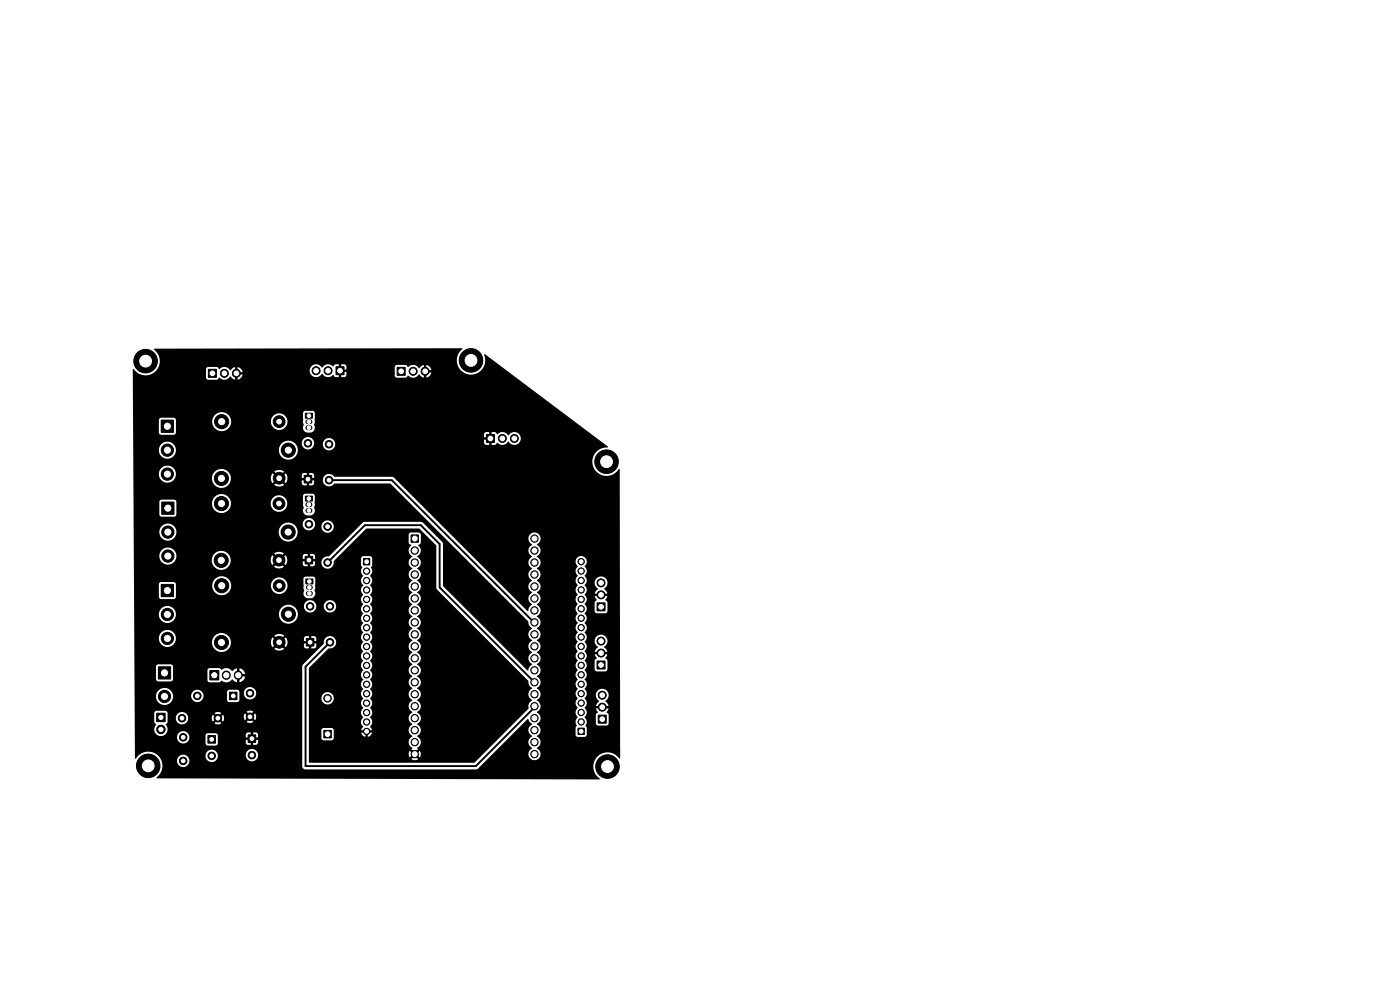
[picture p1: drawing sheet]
<svg xmlns="http://www.w3.org/2000/svg" width="297mm" height="210mm" viewBox="0 0 297 210" stroke-linecap="round" stroke-linejoin="round" font-family="sans-serif">
<g fill="#000" stroke="#000" stroke-width=".21">
<path d="M71.3 77.8h1.7v1.7h-1.7zM84.3 77.9h1.7v1.7h-1.7zM34.2 89.1h2.6v2.6h-2.6zM44.2 78.3h1.7v1.7h-1.7zM64.8 87.7h1.5v1h-1.5zM103.2 92.2h1.7v1.7h-1.7zM34.3 106.5h2.6v2.6h-2.6zM64.8 105.2h1.5v1.1h-1.5zM64.5 100.9h1.6v1.6h-1.6zM64.7 118h1.6v1.6h-1.6zM77.1 118.5h1.3v1.3h-1.3zM87.2 113.5h1.6v1.5h-1.6z"/>
<path d="M34.2 124h2.6v2.6h-2.6zM64.9 122.8h1.5v1.1h-1.5zM65 135.4h1.6v1.6h-1.6zM126.7 127.9h1.7v1.7h-1.7zM33.2 151.3h1.8v1.8h-1.8zM33.6 141.4h2.6v2.6h-2.6zM44.1 156h1.6v1.6h-1.6zM44.5 142.2h1.9v2h-1.9zM48.7 146.8h1.6v1.6h-1.6zM52.6 155.9h1.6v1.6h-1.6zM68.7 154.9h1.6v1.6h-1.6zM122.6 154.5h1.4v1.3h-1.4z"/>
<path d="M126.7 140.2h1.7v1.7h-1.7zM126.9 151.7h1.7v1.7h-1.7z"/>
<circle cx="30.9" cy="76.6" r="2.5"/>
<circle cx="30.9" cy="76.6" r="1.45"/>
<circle cx="47.6" cy="79.2" r=".85"/>
<circle cx="50.1" cy="79.2" r=".85"/>
<circle cx="67.1" cy="78.6" r=".85"/>
<circle cx="69.6" cy="78.6" r=".85"/>
<circle cx="87.6" cy="78.8" r=".85"/>
<circle cx="90.2" cy="78.8" r=".85"/>
<circle cx="99.9" cy="76.5" r="2.5"/>
<circle cx="99.9" cy="76.5" r="1.45"/>
<circle cx="35.5" cy="95.5" r="1.3"/>
<circle cx="47" cy="89.4" r="1.5"/>
<circle cx="59.2" cy="89.4" r="1.25"/>
<circle cx="61.2" cy="95.5" r="1.5"/>
<circle cx="65.3" cy="94" r=".8"/>
<circle cx="69.8" cy="94.2" r=".8"/>
<circle cx="106.6" cy="93" r=".85"/>
<circle cx="109.1" cy="93" r=".85"/>
<circle cx="128.7" cy="97.9" r="2.5"/>
<circle cx="128.7" cy="97.9" r="1.45"/>
<circle cx="35.5" cy="100.6" r="1.3"/>
<circle cx="35.6" cy="118" r="1.3"/>
<circle cx="35.6" cy="112.9" r="1.3"/>
<circle cx="46.9" cy="118.9" r="1.5"/>
<circle cx="47" cy="101.5" r="1.5"/>
<circle cx="47" cy="106.8" r="1.5"/>
<circle cx="59.2" cy="118.8" r="1.25"/>
<circle cx="59.2" cy="106.8" r="1.25"/>
<circle cx="59.2" cy="101.4" r="1.25"/>
<circle cx="61.1" cy="112.9" r="1.5"/>
<circle cx="65.5" cy="111.2" r=".8"/>
<circle cx="69.5" cy="119.3" r=".8"/>
<circle cx="69.5" cy="111.7" r=".8"/>
<circle cx="69.8" cy="101.9" r=".8"/>
<circle cx="88" cy="116.8" r=".78"/>
<circle cx="88" cy="119.3" r=".78"/>
<circle cx="113.4" cy="116.8" r=".78"/>
<circle cx="113.4" cy="119.3" r=".78"/>
<circle cx="113.4" cy="114.2" r=".78"/>
<circle cx="123.3" cy="119.1" r=".67"/>
<circle cx="35.5" cy="135.4" r="1.3"/>
<circle cx="35.5" cy="130.4" r="1.3"/>
<circle cx="47" cy="136.3" r="1.5"/>
<circle cx="47" cy="124.2" r="1.5"/>
<circle cx="59.2" cy="136.2" r="1.25"/>
<circle cx="59.2" cy="124.2" r="1.25"/>
<circle cx="61.2" cy="130.3" r="1.5"/>
<circle cx="65.8" cy="128.6" r=".8"/>
<circle cx="70" cy="128.6" r=".8"/>
<circle cx="70" cy="136.2" r=".8"/>
<circle cx="77.8" cy="121.2" r=".67"/>
<circle cx="77.8" cy="123.2" r=".67"/>
<circle cx="77.8" cy="125.2" r=".67"/>
<circle cx="77.8" cy="139.2" r=".67"/>
<circle cx="77.8" cy="129.2" r=".67"/>
<circle cx="77.8" cy="131.2" r=".67"/>
<circle cx="77.8" cy="133.2" r=".67"/>
<circle cx="77.8" cy="137.2" r=".67"/>
<circle cx="77.8" cy="127.2" r=".67"/>
<circle cx="77.8" cy="135.2" r=".67"/>
<circle cx="88" cy="137.1" r=".78"/>
<circle cx="88" cy="129.5" r=".78"/>
<circle cx="88" cy="134.6" r=".78"/>
<circle cx="88" cy="139.6" r=".78"/>
<circle cx="88" cy="132" r=".78"/>
<circle cx="88" cy="126.9" r=".78"/>
<circle cx="88" cy="124.4" r=".78"/>
<circle cx="88" cy="121.9" r=".78"/>
<circle cx="113.4" cy="137.1" r=".78"/>
<circle cx="113.4" cy="134.6" r=".78"/>
<circle cx="113.4" cy="139.6" r=".78"/>
<circle cx="113.4" cy="129.5" r=".78"/>
<circle cx="113.4" cy="132" r=".78"/>
<circle cx="113.4" cy="126.9" r=".78"/>
<circle cx="113.4" cy="124.4" r=".78"/>
<circle cx="113.4" cy="121.9" r=".78"/>
<circle cx="123.3" cy="123.1" r=".67"/>
<circle cx="123.3" cy="125.1" r=".67"/>
<circle cx="123.3" cy="121.1" r=".67"/>
<circle cx="123.3" cy="127.1" r=".67"/>
<circle cx="123.3" cy="133.1" r=".67"/>
<circle cx="123.3" cy="131.1" r=".67"/>
<circle cx="123.3" cy="135.1" r=".67"/>
<circle cx="123.3" cy="139.1" r=".67"/>
<circle cx="123.3" cy="129.1" r=".67"/>
<circle cx="123.3" cy="137.1" r=".67"/>
<circle cx="127.5" cy="138.5" r=".85"/>
<circle cx="127.5" cy="136" r=".85"/>
<circle cx="127.5" cy="126.2" r=".85"/>
<circle cx="127.5" cy="123.6" r=".85"/>
<circle cx="34.1" cy="154.7" r=".9"/>
<circle cx="34.9" cy="147.7" r="1.3"/>
<circle cx="38.6" cy="152.3" r=".8"/>
<circle cx="38.9" cy="156.4" r=".8"/>
<circle cx="41.9" cy="147.6" r=".8"/>
<circle cx="46.2" cy="152.3" r=".8"/>
<circle cx="53" cy="147.1" r=".8"/>
<circle cx="53" cy="152.1" r=".8"/>
<circle cx="69.5" cy="148.1" r=".8"/>
<circle cx="77.8" cy="141.2" r=".67"/>
<circle cx="77.8" cy="151.2" r=".67"/>
<circle cx="77.8" cy="153.2" r=".67"/>
<circle cx="77.8" cy="143.2" r=".67"/>
<circle cx="77.8" cy="147.2" r=".67"/>
<circle cx="77.8" cy="149.2" r=".67"/>
<circle cx="77.8" cy="145.2" r=".67"/>
<circle cx="77.8" cy="155.2" r=".67"/>
<circle cx="88" cy="149.8" r=".78"/>
<circle cx="88" cy="152.3" r=".78"/>
<circle cx="88" cy="157.4" r=".78"/>
<circle cx="88" cy="160" r=".78"/>
<circle cx="88" cy="154.9" r=".78"/>
<circle cx="88" cy="144.7" r=".78"/>
<circle cx="88" cy="142.2" r=".78"/>
<circle cx="88" cy="147.3" r=".78"/>
<circle cx="113.4" cy="152.3" r=".78"/>
<circle cx="113.4" cy="160" r=".78"/>
<circle cx="113.4" cy="149.8" r=".78"/>
<circle cx="113.4" cy="144.7" r=".78"/>
<circle cx="113.4" cy="154.9" r=".78"/>
<circle cx="113.4" cy="157.4" r=".78"/>
<circle cx="113.4" cy="142.2" r=".78"/>
<circle cx="113.4" cy="147.3" r=".78"/>
<circle cx="123.3" cy="141.1" r=".67"/>
<circle cx="123.3" cy="143.1" r=".67"/>
<circle cx="123.3" cy="153.1" r=".67"/>
<circle cx="123.3" cy="145.1" r=".67"/>
<circle cx="123.3" cy="151.1" r=".67"/>
<circle cx="123.3" cy="149.1" r=".67"/>
<circle cx="123.3" cy="147.1" r=".67"/>
<circle cx="127.8" cy="150" r=".85"/>
<circle cx="127.8" cy="147.5" r=".85"/>
<circle cx="31.4" cy="162.5" r="2.5"/>
<circle cx="31.4" cy="162.5" r="1.45"/>
<circle cx="38.9" cy="161.4" r=".8"/>
<circle cx="44.9" cy="160.3" r=".8"/>
<circle cx="53.4" cy="160.2" r=".8"/>
<circle cx="128.9" cy="162.6" r="2.5"/>
<circle cx="128.9" cy="162.6" r="1.45"/>
</g>
<path d="M48 143.2v.1M50.5 143.2v.1" fill="none" stroke="#000" stroke-width="1.9"/>
<path d="M65.3 89.5h.5M65.3 90.7h.5M65.3 107h.5M65.3 108.3h.5M65.4 124.6h.5M65.4 125.9h.5" fill="none" stroke="#000" stroke-width="1.1"/>
<path d="M69.5 119.3l7.9-7.9h11.9l4 4v9.2l20.1 20.1M69.8 101.9h13.3l30.3 30.1M70 136.2l-5.2 5.2v21.1h36.1l12.5-12.4v-.3" fill="none" stroke="#000" stroke-width=".4"/>
<path d="M28.2 78.3a3.6 3.6 0 0 0 3.9 1.1 3.1 3.1 0 0 0 .5-5.3l.2-.1 65.2-.1 .1 .1-.7 .8a3 3 0 0 0 2.4 4.7 3 3 0 0 0 2.9-4.3l.2-.1 26.1 19.7-.1 .1-1.4 .3-1.1 .8a3 3 0 0 0 .6 4.4 3 3 0 0 0 4.3-.9l.2 .1 .1 61.2-.2 .1a3.1 3.1 0 0 0-3.4-1.2l-1.2 .7-.6 .9a3 3 0 0 0 .9 3.7l.1 .2v.1l-94-.2a3.5 3.5 0 0 0 1.1-3.7h3.2a1.31 1.31 0 0 0 2 1.2 1.31 1.31 0 0 0 .1-2.3h4a1.31 1.31 0 0 0 1.4 1.4 1.31 1.31 0 0 0 1.2-1.5h5.9a1.31 1.31 0 0 0 1.9 1.2 1.31 1.31 0 0 0 .2-2.3 1.31 1.31 0 0 0-2.1 .9v.2l-5.9-.1a1.31 1.31 0 0 0-1.4-1.1 1.31 1.31 0 0 0-1.2 1.3h-4a1.3 1.3 0 0 0-1.4 0l-.5 .4-.2 .7h-3.2l-.2-.3a3.1 3.1 0 0 0-5.3-.1l-.2-.1v-4.5h8.9a1.31 1.31 0 0 0 1.6 1.3h4.5l.4 .4 1.8 .1a.52 .52 0 0 0 .4-.7h5.9l.4 .5h1.8l.4-.3v-.8h-1v1.1h-.5v-1.1h-1.1v.6h-5.9v-1.1h8.5v-.6l-.2-.4h-.8v1h-.5v-1h-.6l-.4 .3-.1 .7h-5.9v-.5l-.2-.3-2-.1-.4 .4v1.8h-4.5l.2-.1a1.31 1.31 0 0 0 .3-2.3 1.31 1.31 0 0 0-2.1 1.1h-8.9v-1.7h4.1a1.44 1.44 0 0 0 2 1.3 1.44 1.44 0 0 0 .4-2.3l.4-.5v-.9l1.8 .1a1.31 1.31 0 0 0 2 1h6.2a1.25 1.25 0 0 0 1.4 0l-.2-.3h5.6a1.27 1.27 0 0 0 1.5 0l-.8-.7-.7 .7h-5.6l-.5-.4-.7 .7h-6.2l.4-.4 .2-.6h5l.2 .7 .8-.8h.7l.7 .8 .2-.5v-.5h4.2l.2 .7 .8-.7h.7l.7 .7a1.23 1.23 0 0 0 0-1.5l-.7 .8h-.7l-.8-.8-.2 .8h-4.2l-.2-.5-.7 .7h-.7l-.8-.7-.2 .8h-5l-.2-.7-.4-.4h6.2l.7 .7 .7-.7a1.24 1.24 0 0 0-1.4 0h-6.2l-.9-.2-.8 .4-.3 .8h-1.8l-.1-1.3h16.9l.7 .7 .8-.7a1.24 1.24 0 0 0-1.5 0h-16.9l-.3-.2h-2l-.4 .4v2l.4 .5-.4 1h-4.1v-7h4.5v.3a1.81 1.81 0 0 0 2 1.5 1.81 1.81 0 0 0 1.6-1.9h3.8a1.31 1.31 0 0 0 .9 1.3 1.31 1.31 0 0 0 1.5-.4h5.3l.4 .4h1.8l.4-.4v-1.4h.9a1.31 1.31 0 0 0 1.9 1.1 1.31 1.31 0 0 0 .2-2.2 1.31 1.31 0 0 0-2.1 .8v.3h-.9l-.1-.5-.3-.3h-1.8l-.4 .4v1.8h-5.3a1.31 1.31 0 0 0-.6-2.1 1.31 1.31 0 0 0-1.8 1.2h-3.8v-.1a1.81 1.81 0 0 0-1.8-1.6 1.81 1.81 0 0 0-1.8 1.6v.2h-4.5l-.1-3.6h4.6l.1 .3 .4 .1h2.6l.4-.2h7.4l.2 .3 .3 .1h2l.4-.3a1.82 1.82 0 0 0 2.4-.3l.7 .5 .8 .1a1.43 1.43 0 0 0 1.2-1.2h-1.2v1.2h-.5v-1.7h1.7a1.43 1.43 0 0 0-1.2-1.2v1.2h-.5v-1.2l-1 .6-.5-.4-.7-.3-.5 .1-.6 .3-.5-.4h-2.1l-.4 .4v2.2h-7.4l.1-2.9h27.4v21.2l.2 .4 .4 .2h36.4l10.9-10.7 .9 1.1-.5 .5-.3 .5a1.27 1.27 0 0 0 .7 1.4l.1 .2-.6 .6-.2 .6 .2 .7 .6 .6-.6 .6-.2 .7a1.32 1.32 0 0 0 2.1 1 1.32 1.32 0 0 0-.3-2.3 1.43 1.43 0 0 0 0-2.5 1.43 1.43 0 0 0 0-2.6l.5-.5h7.7l.3 .8-.3 .5v1.5l.5 .4h1.4l.3-.1 .2-.3v-1.5a.53 .53 0 0 1-.1-.9h2l.1 .3 .4 .1h2l.2-.4v-1.8l-.4-.6 .4-.8h-2.7l.5 .8-.5 .5v1.9h-2v-.8l-.4-.5a1.39 1.39 0 0 0 0-2.1 1.33 1.33 0 0 0 0-2l.4-.6h2l.2 .6 .5 .6-.4 .5-.3 .6h2.7l-.7-1.1a1.37 1.37 0 0 0 .1-2.4 1.37 1.37 0 0 0-2.1 1.2h-2v-.8l-.4-.5a1.39 1.39 0 0 0 0-2.1 1.31 1.31 0 0 0 0-2l.1-.1h2l.4 .4h2.1l.3-.4v-1.8l-.5-.6 .4-.8h-2.6l.4 .8-.4 .5-.1 1.9-1.9-.1a1.32 1.32 0 0 0-.2-1.8 1.33 1.33 0 0 0 0-2 1.33 1.33 0 0 0 0-2l.1-.1h2l.2 .6 .6 .7-.5 .4-.2 .6h2.6l-.6-1.1a1.37 1.37 0 0 0 0-2.4 1.37 1.37 0 0 0-2.1 1.2l-1.9-.1a1.32 1.32 0 0 0-.2-1.8 1.33 1.33 0 0 0 0-2 1.33 1.33 0 0 0 0-2l.4-.5h1.7l.2 .3 .3 .2h1.8l.3-.2 .2-.3v-1.8l-.5-.6 .4-.8h-2.6l.4 .9-.4 .5-.1 1.8h-1.7a2 2 0 0 0-.3-1.6 1.65 1.65 0 0 0 0-2 1.3 1.3 0 0 0-.1-1.9l.4-.5h1.7a1.43 1.43 0 0 0 .7 1.3l-.6 1h2.6l-.2-.5-.4-.5a1.39 1.39 0 0 0 .1-2.4 1.39 1.39 0 0 0-2.2 1.1h-1.7l.1-.7-.5-.8a1.33 1.33 0 0 0 0-2 1.2 1.2 0 0 0 .2-1.8 1.2 1.2 0 0 0-1.8 0 1.2 1.2 0 0 0 .2 1.8l-.3 .4a1.34 1.34 0 0 0 .3 1.7l-.4 .5-.1 .4 .1 .5 .4 .5-.5 1 .1 .5 .4 .5-.2 .2a1.22 1.22 0 0 0 .2 1.8l-.5 1 .1 .5 .4 .5-.2 .2a1.22 1.22 0 0 0 .2 1.8l-.5 1 .1 .5 .4 .5-.2 .2a1.18 1.18 0 0 0-.1 1.5l.3 .3-.2 .2a1.19 1.19 0 0 0 0 1.6l.2 .3-.2 .1a1.19 1.19 0 0 0 0 1.6l.2 .3-.3 .3a1.19 1.19 0 0 0 .1 1.4l.2 .3-.4 .5-.1 .4 .5 1.1-.3 .3a1.22 1.22 0 0 0 .3 1.6l-.5 1 .1 .5 .4 .5-.5 1 .1 .5 .4 .5-.2 .2a1.19 1.19 0 0 0 0 1.6l.2 .3-.4 .5-.1 .4h-7.7a1.45 1.45 0 0 0-.5-2 1.43 1.43 0 0 0 0-2.6 1.43 1.43 0 0 0 0-2.5 1.43 1.43 0 0 0 0-2.5 1.43 1.43 0 0 0 0-2.6 1.43 1.43 0 0 0 0-2.5 1.43 1.43 0 0 0 0-2.6 1.43 1.43 0 0 0 0-2.5 1.43 1.43 0 0 0 0-2.5 1.43 1.43 0 0 0 0-2.6 1.42 1.42 0 0 0 .8-1.3 1.42 1.42 0 0 0-.8-1.2 1.43 1.43 0 0 0 0-2.6 1.42 1.42 0 0 0 .8-1.2 1.42 1.42 0 0 0-.8-1.3 1.43 1.43 0 0 0 0-2.5 1.42 1.42 0 0 0 .8-1.3 1.42 1.42 0 0 0-.8-1.3 1.33 1.33 0 0 0 .7-1.9 1.33 1.33 0 0 0-2-.4 1.33 1.33 0 0 0 0 2l.3 .3-.6 .6-.2 .9 .3 .6 .5 .5-.6 .6-.2 .6 .2 .7 .6 .6-.6 .6-.2 .7 .2 .6 .6 .6-.6 .7-.2 .6 .2 .7 .6 .6-.6 .6-.2 .6 .2 .7 .6 .6-.6 .6-.3 .9-28.5-28.5-12.6-.1a1.37 1.37 0 0 0-1.3-.5l-.6 .2-.4 .6a1.34 1.34 0 0 0 .7 1.7 1.34 1.34 0 0 0 1.7-.5h11.9l29.2 29.3a1.29 1.29 0 0 0 .7 1.3l.1 .2-.6 .5-.2 .7 .2 .6 .6 .6-.6 .7-.2 .6 .2 .7 .6 .6-.7 .8a1.29 1.29 0 0 0 .6 1.6l.1 .2-.6 .5-.2 .7h-.2l-17.9-17.8v-9.2l-4.4-4.4-12.4-.1-7.4 7.3-1 .2-.5 .7a1.34 1.34 0 0 0 1.2 1.8 1.34 1.34 0 0 0 1.3-1.7l6.9-6.9h11.3l3.6 3.6 .1 9.3 19.4 19.4 .2 1 .6 .6-.7 .8a1.29 1.29 0 0 0 .6 1.6l.1 .2-.7 .8-.1 .9-11.5 11.5h-34.9l-.2-.1v-.7h21.8a1.25 1.25 0 0 0 1.4 0l-.7-.7-.7 .7h-21.8v-1h21.2l.2 .7 .7-.7h.7l.8 .7a1.25 1.25 0 0 0 0-1.4l-.8 .7h-.7l-.7-.7-.2 .7h-21.2v-2.6h21.2l.2 .7 .4 .5a.18 .18 0 0 1 .2 .2 .18 .18 0 0 1-.2 .1l.7 .7 .7-.7-.2-.2a1.43 1.43 0 0 0 0-2.5 1.43 1.43 0 0 0 0-2.6 1.43 1.43 0 0 0 0-2.5 1.43 1.43 0 0 0 0-2.6 1.43 1.43 0 0 0 0-2.5 1.43 1.43 0 0 0 0-2.5 1.43 1.43 0 0 0 0-2.6 1.43 1.43 0 0 0 0-2.5 1.43 1.43 0 0 0 0-2.6 1.43 1.43 0 0 0 0-2.5 1.43 1.43 0 0 0 0-2.5 1.43 1.43 0 0 0 0-2.6 1.42 1.42 0 0 0 .8-1.3 1.42 1.42 0 0 0-.8-1.2 1.43 1.43 0 0 0 0-2.6 1.42 1.42 0 0 0 .8-1.2 1.42 1.42 0 0 0-.8-1.3 1.43 1.43 0 0 0 0-2.5 1.47 1.47 0 0 0 .2-2.5l.6-.5-.1-1.9-.4-.2h-1.8l-.3 .4v1.7l.6 .6-.5 .6-.1 .7 .3 .6 .5 .5-.6 .6-.2 .6 .2 .7 .6 .6-.6 .6-.2 .7 .2 .6 .6 .6-.6 .7-.2 .6 .2 .7 .6 .6-.6 .6-.2 .6 .2 .7 .6 .6-.6 .6-.2 .7 .2 .6 .6 .7-.7 .8a1.29 1.29 0 0 0 .6 1.6l.1 .2-.6 .5-.2 .7 .2 .6 .6 .6-.6 .7-.2 .6 .2 .7 .6 .6-.7 .8a1.29 1.29 0 0 0 .6 1.6l.1 .2-.6 .5-.2 .7 .2 .6 .6 .7-.6 .6-.2 .6 .2 .7 .6 .6-.7 .8a1.29 1.29 0 0 0 .6 1.6l.1 .2-.6 .6-.2 .6 .2 .7 .6 .6-.6 .6-.2 .6 .2 .7 .6 .6-.5 .5-.3 .5a1.27 1.27 0 0 0 .7 1.4l.1 .2-.6 .6-.2 .6h-21.2v-.8h2.7l.4 .4h1.9l.3-.4v-1.2h5.8l.5 .7 .4 .2h.5a1.11 1.11 0 0 0 .9-.9h-.9v.9h-.5v-.9h-6.7v-.6l-.3-.3-1.9-.1-.4 .4v1.8h-2.7v-3.4h11.1l.1 .4 .3 .5-.4 .8h2.3l-.4-.7a1.39 1.39 0 0 0 0-2.1 1.33 1.33 0 0 0 0-2 1.33 1.33 0 0 0 0-2 1.33 1.33 0 0 0 0-2 1.33 1.33 0 0 0 0-2 1.33 1.33 0 0 0 0-2 1.33 1.33 0 0 0 0-2 1.33 1.33 0 0 0 0-2 1.33 1.33 0 0 0 0-2 1.33 1.33 0 0 0 0-2 1.33 1.33 0 0 0 0-2 1.33 1.33 0 0 0 0-2 1.33 1.33 0 0 0 0-2 1.33 1.33 0 0 0 0-2 1.35 1.35 0 0 0 0-2 1.33 1.33 0 0 0 0-2 1.55 1.55 0 0 0 .2-1.8l.3-.4v-1.5l-.2-.3-.3-.1h-1.5l-.3 .1-.1 .3v1.5l.3 .5-.3 .8 .4 1-.3 .5-.1 .5 .4 1-.3 .5-.1 .5 .4 1-.3 .5-.1 .5 .4 1-.3 .5-.1 .5 .4 1-.3 .5-.1 .5 .4 1-.3 .5-.1 .5 .4 1-.3 .5-.1 .5 .4 1-.3 .5-.1 .5 .4 1-.3 .5-.1 .5 .4 1-.3 .5-.1 .5 .1 .4 .3 .5-.1 .3a1.18 1.18 0 0 0-.1 1.4l.2 .4-.3 .5a1.42 1.42 0 0 0 .3 1.5l-.3 .5-.1 .5 .1 .4 .3 .5-.4 1.1 .1 .4 .3 .5-.1 .3a1.18 1.18 0 0 0-.1 1.4l.2 .4-.3 .5-.1 .5h-11.1v-5.1h2.7a1.31 1.31 0 0 0 1.9 1.2 1.31 1.31 0 0 0 .2-2.2 1.31 1.31 0 0 0-2.1 .8v.2h-2.7v-6.3l4.2-4.2a1.34 1.34 0 0 0 1.6-1.2 1.34 1.34 0 0 0-1.4-1.5 1.34 1.34 0 0 0-1.2 1.7l-4.4 4.4-.2 .4h-27.4l-.4-.5h-2.7l-.5 .4v2.8h-4.6v-8.7h5.2l.1 .5a1.81 1.81 0 0 0 1.5 1.3 1.81 1.81 0 0 0 1.8-.9h7.9a2.01 2.01 0 0 0 1.3 1.9 2.01 2.01 0 0 0 2.2-.5h9.7a1.71 1.71 0 0 0 2.1-.1l-1.1-1-1 1.1h-9.7l.3-.6 .2-.8h8.5l.3 1 1.1-1.1h.7l1 1.1 .2-.2h3.7l.4 .4h1.8l.3-.2 .1-.8h-1.1v1h-.5v-1h-1v.6h-3.7l.2-1.1h6.1v-.7l-.4-.4h-.7v1.1h-.5v-1.1h-.6l-.4 .3v.8h-3.5l-.4-.8-1 1h-.7l-1.1-1-.3 1.1h-8.5l-.2-.8-.4-.7h9.8l1 1.1 1.1-1.1a1.73 1.73 0 0 0-2.1 0h-9.8a2.02 2.02 0 0 0-1.8-.5l-.5 .2-.7 .5-.4 .7v.6h-7.9a1.81 1.81 0 0 0-1.1-2.6 1.81 1.81 0 0 0-2.3 1.7h-5.2v-5h5.2l.1 .4a1.81 1.81 0 0 0 2 1.3 1.81 1.81 0 0 0 1.5-1.8h21.9a2.01 2.01 0 0 0 2.9 1.8 2.01 2.01 0 0 0 .2-3.5h2.2a1.31 1.31 0 0 0 1.3 1.3 1.31 1.31 0 0 0 1.3-1.3h1.6a1.31 1.31 0 0 0 1.9 1.2 1.31 1.31 0 0 0 .2-2.2 1.31 1.31 0 0 0-2.1 .8v.2h-1.6v-.2a1.31 1.31 0 0 0-1.4-1.1 1.31 1.31 0 0 0-1.2 1.3h-2.2l-1-.3-.8 .1-.9 .6-.4 .8v.5h-21.9v-.2a1.81 1.81 0 0 0-1.9-1.6 1.81 1.81 0 0 0-1.7 1.9h-5.2l-.1-3.8h5.3l.4 .5h2.8l.4-.4v-2.5h7.7a2.01 2.01 0 0 0 2 2.1 2.01 2.01 0 0 0 2-2.1h8.5v.4a1.75 1.75 0 0 0 2.4 1.3h4.5v.4l.4 .4 1.1 .2a1.1 1.1 0 0 0 .8-1.7l.2-.6v-1.8l-.4-.5h-1.7l-.3 .2-.1 .3v1.8a1.14 1.14 0 0 1 0 1.3h-4.5a1.76 1.76 0 0 0 .3-3.1 1.76 1.76 0 0 0-2.7 1.4h-8.5v-.2a2.01 2.01 0 0 0-3.1-1.4l-.7 .8-.2 .8h-7.7v-.5l-.4-.2h-2.8l-.4 .4v2.7h-5.3v-8.6h5.4a1.81 1.81 0 0 0 1.3 1.7 1.81 1.81 0 0 0 2.1-.8h7.7v.3a2.01 2.01 0 0 0 1.4 1.6 2.01 2.01 0 0 0 2.1-.6h9.7a1.71 1.71 0 0 0 2.1 0l-1-1-1.1 1h-9.7l.4-.5 .1-.9h8.5l.4 1.1 1-1.1h.7l1.1 1.1 .1-.2h3.5l.4 .4h1.8l.4-.2v-.8h-1v1h-.5v-1h-1.1v.6h-3.5l.2-1.1h5.9v-.7l-.4-.4h-.6v1.1h-.5v-1.1h-.7l-.3 .3-.1 .8h-3.3l-.3-.8-1.1 1h-.7l-1-1-.4 1h-8.5l-.1-.7-.5-.7h9.8l1.1 1.1 1-1.1a1.73 1.73 0 0 0-2.1 0h-9.8a2.02 2.02 0 0 0-1.8-.5l-.5 .2-.6 .5-.4 .7-.1 .6h-7.7v-.2a1.81 1.81 0 0 0-1.2-2.5 1.81 1.81 0 0 0-2.2 1.8h-5.4v-5.1h5.4a1.81 1.81 0 0 0 1.8 1.8 1.81 1.81 0 0 0 1.8-1.8h21.7a2.01 2.01 0 0 0 3 1.7 2.01 2.01 0 0 0 .2-3.4h1.9a1.31 1.31 0 0 0 1.1 1.3 1.31 1.31 0 0 0 1.4-.8h1.5a1.31 1.31 0 0 0 1.9 1.2 1.31 1.31 0 0 0 .2-2.2 1.31 1.31 0 0 0-2.1 .8v.2h-1.4a1.31 1.31 0 0 0-1-1.8 1.31 1.31 0 0 0-1.6 1.3h-1.9l-1-.3-.8 .1-.9 .6-.4 .7-.1 .6h-21.7a1.81 1.81 0 0 0-1.8-1.8 1.81 1.81 0 0 0-1.8 1.8h-5.4l-.1-3.8h5.5l.4 .5h2.8l.4-.4v-2.4h7.6a2.01 2.01 0 0 0 2 2 2.01 2.01 0 0 0 2-2h8.4v.3a1.76 1.76 0 0 0 2.7 1.2h4.2l.1 .4 .3 .5 1.1 .1a1.1 1.1 0 0 0 .8-1.7l.2-.6-.1-2-.3-.3h-1.7l-.4 .4v1.9l.2 .7-.2 .6h-4.2a1.76 1.76 0 0 0-.1-3 1.76 1.76 0 0 0-2.6 1.5h-8.4v-.3a2.01 2.01 0 0 0-1.9-1.7 2.01 2.01 0 0 0-2.1 1.5v.5h-7.6v-.5l-.4-.3h-2.8l-.4 .4v2.7h-5.5v-8.5h5.4a1.81 1.81 0 0 0 1.3 1.7 1.81 1.81 0 0 0 2.1-.8h7.9a2.01 2.01 0 0 0 1.2 1.9 2.01 2.01 0 0 0 2.2-.5h9.8a1.71 1.71 0 0 0 2.1-.1l-.4-.3h4.1l.4 .5h1.8l.4-.3v-.8h-1v1h-.5v-1h-1.1v.6h-4.1l-.7-.7-1 1.1h-9.8l.4-.6 .2-.9h8.5l.3 1.1 1.1-1.1h.7l1 1.1 .4-1.1h5.6v-.7l-.4-.3-.6-.1v1.1h-.5v-1.1h-.7l-.3 .3-.1 .8h-3l-.4-1-1 1h-.7l-1.1-1-.3 1h-8.5l-.2-.7-.4-.7h9.8l1 1.1 1.1-1.1a1.73 1.73 0 0 0-2.1 0h-9.9a2.01 2.01 0 0 0-2.3-.3l-.7 .7-.3 1.1h-7.9a1.81 1.81 0 0 0-1.1-2.7 1.81 1.81 0 0 0-2.3 1.8h-5.4v-5.1h5.4a1.81 1.81 0 0 0 1.8 1.8 1.81 1.81 0 0 0 1.8-1.8h21.9v.3a2.01 2.01 0 0 0 2.9 1.5 2.01 2.01 0 0 0 .5-3.3h1.4a1.31 1.31 0 0 0 1.2 1.3 1.31 1.31 0 0 0 1.4-1.1h1.9a1.31 1.31 0 0 0 1.5 1.3 1.31 1.31 0 0 0 1.1-1.6h31.6l.1 .3 .3 .2h1.9l.4-.5a1.68 1.68 0 0 0 2.5-.2 1.36 1.36 0 0 0 2.1 .3 1.36 1.36 0 0 0-.1-2.1 1.36 1.36 0 0 0-2.1 .5l-.1-.1a1.36 1.36 0 0 0-1.9-.4l-.3 .2-.4-.4h-.8v2.7h-.5v-1.1h-1.1v.6h-31.6l-.1-.1a1.31 1.31 0 0 0-1.4-.9 1.31 1.31 0 0 0-1.1 1.3h-1.9v-.2a1.31 1.31 0 0 0-1-1.3l38.2 .1v-1.1l-1 .1-.1 .9h-37.4l-.8 .3-.4 .6-.1 .4h-1.5a2.02 2.02 0 0 0-1.7-.5l-.6 .2-.6 .5-.3 .5-.1 .8h-21.9v-.3a1.81 1.81 0 0 0-1.9-1.5 1.81 1.81 0 0 0-1.7 1.8h-5.4l-.1-3.7h5.5l.4 .4h2.8l.4-.4v-2.4h7.7a2.01 2.01 0 0 0 2 2.1 2.01 2.01 0 0 0 2-2.1h8.5a1.76 1.76 0 0 0 1 1.7 1.76 1.76 0 0 0 1.9-.4h3.9a1.03 1.03 0 0 0 1 1.1h.5a1.11 1.11 0 0 0 .8-1.8l.2-.5v-1.9l-.4-.4h-1.7l-.3 .1-.1 .3v1.9a1.14 1.14 0 0 1 0 1.2h-3.9a1.76 1.76 0 0 0-.5-2.9 1.76 1.76 0 0 0-2.4 1.6h-8.5v-.2a2.01 2.01 0 0 0-2-1.8 2.01 2.01 0 0 0-2 1.8v.2h-7.7v-.5l-.4-.3h-2.8l-.4 .4v2.8h-5.5v-11.7h15.5l.4 .4 1.9 .1 .5-.5a1.51 1.51 0 0 0 2.4-.3l.7 .6 .8 .1a1.3 1.3 0 0 0 1.1-1h-1.1v1h-.5v-1.6h1.6l-.1-.3h14.3a1.4 1.4 0 0 0 1.1 1.4 1.4 1.4 0 0 0 1.5-.7 1.52 1.52 0 0 0 2.4 .2l.5 .5h1.9l.4-.3h10.2l.2 .3 .3 .1h1.9l.4-.4a1.68 1.68 0 0 0 2.5-.3l.6 .6 .8 .1a1.3 1.3 0 0 0 1.1-1.1h-1.1v1.1h-.5v-1.6h1.6a1.3 1.3 0 0 0-1.1-1.1v1.1h-.5v-1.1l-1 .7a1.39 1.39 0 0 0-2-.5l-.4 .3-.4-.5-2.1 .1-.2 .3-.1 1.9h-10.2v-.8h-1.1v1.1h-.5v-1.6h1.6l-.1-1-1-.1v1.1h-.5v-1.1h-.7l-.6 .4a1.42 1.42 0 0 0-1.3-.4l-.9 .7-.2-.1a1.36 1.36 0 0 0-1.7-.5l-.6 .6-.2 .6h-14.3l-.3-.4-.7-.3v1h-.5v-1l-1.1 .6a1.39 1.39 0 0 0-1.9-.4l-.4 .2-.5-.5-2 .1-.3 .3v1.9h-15.5z" fill="#000"/>
<g fill="#fff" stroke="#fff" stroke-width=".21">
<circle cx="45.5" cy="143.2" r=".55"/>
<circle cx="48" cy="143.2" r=".55"/>
<circle cx="50.5" cy="143.2" r=".55"/>
<circle cx="31.4" cy="162.5" r="1.25"/>
<circle cx="46.2" cy="152.3" r=".4"/>
<circle cx="38.6" cy="152.3" r=".4"/>
<circle cx="53.4" cy="156.7" r=".4"/>
<circle cx="53.4" cy="160.2" r=".4"/>
<circle cx="34.1" cy="152.2" r=".45"/>
<circle cx="34.1" cy="154.7" r=".45"/>
<circle cx="77.8" cy="119.2" r=".4"/>
<circle cx="77.8" cy="121.2" r=".4"/>
<circle cx="77.8" cy="123.2" r=".4"/>
<circle cx="77.8" cy="125.2" r=".4"/>
<circle cx="77.8" cy="127.2" r=".4"/>
<circle cx="77.8" cy="129.2" r=".4"/>
<circle cx="77.8" cy="131.2" r=".4"/>
<circle cx="77.8" cy="133.2" r=".4"/>
<circle cx="77.8" cy="135.2" r=".4"/>
<circle cx="77.8" cy="137.2" r=".4"/>
<circle cx="77.8" cy="139.2" r=".4"/>
<circle cx="77.8" cy="141.2" r=".4"/>
<circle cx="77.8" cy="143.2" r=".4"/>
<circle cx="77.8" cy="145.2" r=".4"/>
<circle cx="77.8" cy="147.2" r=".4"/>
<circle cx="77.8" cy="149.2" r=".4"/>
<circle cx="77.8" cy="151.2" r=".4"/>
<circle cx="77.8" cy="153.2" r=".4"/>
<circle cx="77.8" cy="155.2" r=".4"/>
<circle cx="69.5" cy="155.7" r=".5"/>
<circle cx="69.5" cy="148.1" r=".5"/>
<circle cx="30.9" cy="76.6" r="1.25"/>
<circle cx="72.1" cy="78.6" r=".5"/>
<circle cx="69.6" cy="78.6" r=".5"/>
<circle cx="67.1" cy="78.6" r=".5"/>
<circle cx="65.3" cy="101.7" r=".4"/>
<circle cx="65.3" cy="94" r=".4"/>
<circle cx="65.8" cy="136.2" r=".4"/>
<circle cx="65.8" cy="128.6" r=".4"/>
<circle cx="38.9" cy="156.4" r=".4"/>
<circle cx="38.9" cy="161.4" r=".4"/>
<circle cx="127.5" cy="141.1" r=".5"/>
<circle cx="127.5" cy="138.5" r=".5"/>
<circle cx="127.5" cy="136" r=".5"/>
<circle cx="65.5" cy="88.2" r=".37"/>
<circle cx="65.5" cy="89.5" r=".37"/>
<circle cx="65.5" cy="90.7" r=".37"/>
<circle cx="70" cy="136.2" r=".4"/>
<circle cx="70" cy="128.6" r=".4"/>
<circle cx="61.2" cy="130.3" r=".65"/>
<circle cx="59.2" cy="124.2" r=".5"/>
<circle cx="47" cy="124.2" r=".65"/>
<circle cx="47" cy="136.3" r=".65"/>
<circle cx="59.2" cy="136.2" r=".5"/>
<circle cx="69.5" cy="119.3" r=".4"/>
<circle cx="69.5" cy="111.7" r=".4"/>
<circle cx="49.5" cy="147.6" r=".4"/>
<circle cx="41.9" cy="147.6" r=".4"/>
<circle cx="104" cy="93" r=".5"/>
<circle cx="106.6" cy="93" r=".5"/>
<circle cx="109.1" cy="93" r=".5"/>
<circle cx="127.5" cy="128.7" r=".5"/>
<circle cx="127.5" cy="126.2" r=".5"/>
<circle cx="127.5" cy="123.6" r=".5"/>
<circle cx="53" cy="152.1" r=".4"/>
<circle cx="53" cy="147.1" r=".4"/>
<circle cx="99.9" cy="76.5" r="1.25"/>
<circle cx="34.9" cy="142.7" r=".65"/>
<circle cx="34.9" cy="147.7" r=".65"/>
<circle cx="65.5" cy="105.8" r=".37"/>
<circle cx="65.5" cy="107" r=".37"/>
<circle cx="65.5" cy="108.3" r=".37"/>
<circle cx="85.1" cy="78.8" r=".5"/>
<circle cx="87.6" cy="78.8" r=".5"/>
<circle cx="90.2" cy="78.8" r=".5"/>
<circle cx="44.9" cy="156.8" r=".4"/>
<circle cx="44.9" cy="160.3" r=".4"/>
<circle cx="61.1" cy="112.9" r=".65"/>
<circle cx="59.2" cy="106.8" r=".5"/>
<circle cx="47" cy="106.8" r=".65"/>
<circle cx="46.9" cy="118.9" r=".65"/>
<circle cx="59.2" cy="118.8" r=".5"/>
<circle cx="35.5" cy="125.3" r=".65"/>
<circle cx="35.5" cy="130.4" r=".65"/>
<circle cx="35.5" cy="135.4" r=".65"/>
<circle cx="35.5" cy="90.4" r=".65"/>
<circle cx="35.5" cy="95.5" r=".65"/>
<circle cx="35.5" cy="100.6" r=".65"/>
<circle cx="128.7" cy="97.9" r="1.25"/>
<circle cx="45.1" cy="79.2" r=".5"/>
<circle cx="47.6" cy="79.2" r=".5"/>
<circle cx="50.1" cy="79.2" r=".5"/>
<circle cx="88" cy="114.2" r=".52"/>
<circle cx="88" cy="116.8" r=".52"/>
<circle cx="88" cy="119.3" r=".52"/>
<circle cx="88" cy="121.9" r=".52"/>
<circle cx="88" cy="124.4" r=".52"/>
<circle cx="88" cy="126.9" r=".52"/>
<circle cx="88" cy="129.5" r=".52"/>
<circle cx="88" cy="132" r=".52"/>
<circle cx="88" cy="134.6" r=".52"/>
<circle cx="88" cy="137.1" r=".52"/>
<circle cx="88" cy="139.6" r=".52"/>
<circle cx="88" cy="142.2" r=".52"/>
<circle cx="88" cy="144.7" r=".52"/>
<circle cx="88" cy="147.3" r=".52"/>
<circle cx="88" cy="149.8" r=".52"/>
<circle cx="88" cy="152.3" r=".52"/>
<circle cx="88" cy="154.9" r=".52"/>
<circle cx="88" cy="157.4" r=".52"/>
<circle cx="88" cy="160" r=".52"/>
<circle cx="113.4" cy="114.2" r=".52"/>
<circle cx="113.4" cy="116.8" r=".52"/>
<circle cx="113.4" cy="119.3" r=".52"/>
<circle cx="113.4" cy="121.9" r=".52"/>
<circle cx="113.4" cy="124.4" r=".52"/>
<circle cx="113.4" cy="126.9" r=".52"/>
<circle cx="113.4" cy="129.5" r=".52"/>
<circle cx="113.4" cy="132" r=".52"/>
<circle cx="113.4" cy="134.6" r=".52"/>
<circle cx="113.4" cy="137.1" r=".52"/>
<circle cx="113.4" cy="139.6" r=".52"/>
<circle cx="113.4" cy="142.2" r=".52"/>
<circle cx="113.4" cy="144.7" r=".52"/>
<circle cx="113.4" cy="147.3" r=".52"/>
<circle cx="113.4" cy="149.8" r=".52"/>
<circle cx="113.4" cy="152.3" r=".52"/>
<circle cx="113.4" cy="154.9" r=".52"/>
<circle cx="113.4" cy="157.4" r=".52"/>
<circle cx="113.4" cy="160" r=".52"/>
<circle cx="61.2" cy="95.5" r=".65"/>
<circle cx="59.2" cy="89.4" r=".5"/>
<circle cx="47" cy="89.4" r=".65"/>
<circle cx="47" cy="101.5" r=".65"/>
<circle cx="59.2" cy="101.4" r=".5"/>
<circle cx="65.5" cy="118.8" r=".4"/>
<circle cx="65.5" cy="111.2" r=".4"/>
<circle cx="127.8" cy="152.6" r=".5"/>
<circle cx="127.8" cy="150" r=".5"/>
<circle cx="127.8" cy="147.5" r=".5"/>
<circle cx="69.8" cy="101.9" r=".4"/>
<circle cx="69.8" cy="94.2" r=".4"/>
<circle cx="65.6" cy="123.3" r=".37"/>
<circle cx="65.6" cy="124.6" r=".37"/>
<circle cx="65.6" cy="125.9" r=".37"/>
<circle cx="35.6" cy="107.8" r=".65"/>
<circle cx="35.6" cy="112.9" r=".65"/>
<circle cx="35.6" cy="118" r=".65"/>
<circle cx="128.9" cy="162.6" r="1.25"/>
<circle cx="123.3" cy="155.1" r=".4"/>
<circle cx="123.3" cy="153.1" r=".4"/>
<circle cx="123.3" cy="151.1" r=".4"/>
<circle cx="123.3" cy="149.1" r=".4"/>
<circle cx="123.3" cy="147.1" r=".4"/>
<circle cx="123.3" cy="145.1" r=".4"/>
<circle cx="123.3" cy="143.1" r=".4"/>
<circle cx="123.3" cy="141.1" r=".4"/>
<circle cx="123.3" cy="139.1" r=".4"/>
<circle cx="123.3" cy="137.1" r=".4"/>
<circle cx="123.3" cy="135.1" r=".4"/>
<circle cx="123.3" cy="133.1" r=".4"/>
<circle cx="123.3" cy="131.1" r=".4"/>
<circle cx="123.3" cy="129.1" r=".4"/>
<circle cx="123.3" cy="127.1" r=".4"/>
<circle cx="123.3" cy="125.1" r=".4"/>
<circle cx="123.3" cy="123.1" r=".4"/>
<circle cx="123.3" cy="121.1" r=".4"/>
<circle cx="123.3" cy="119.1" r=".4"/>
</g>
</svg>
